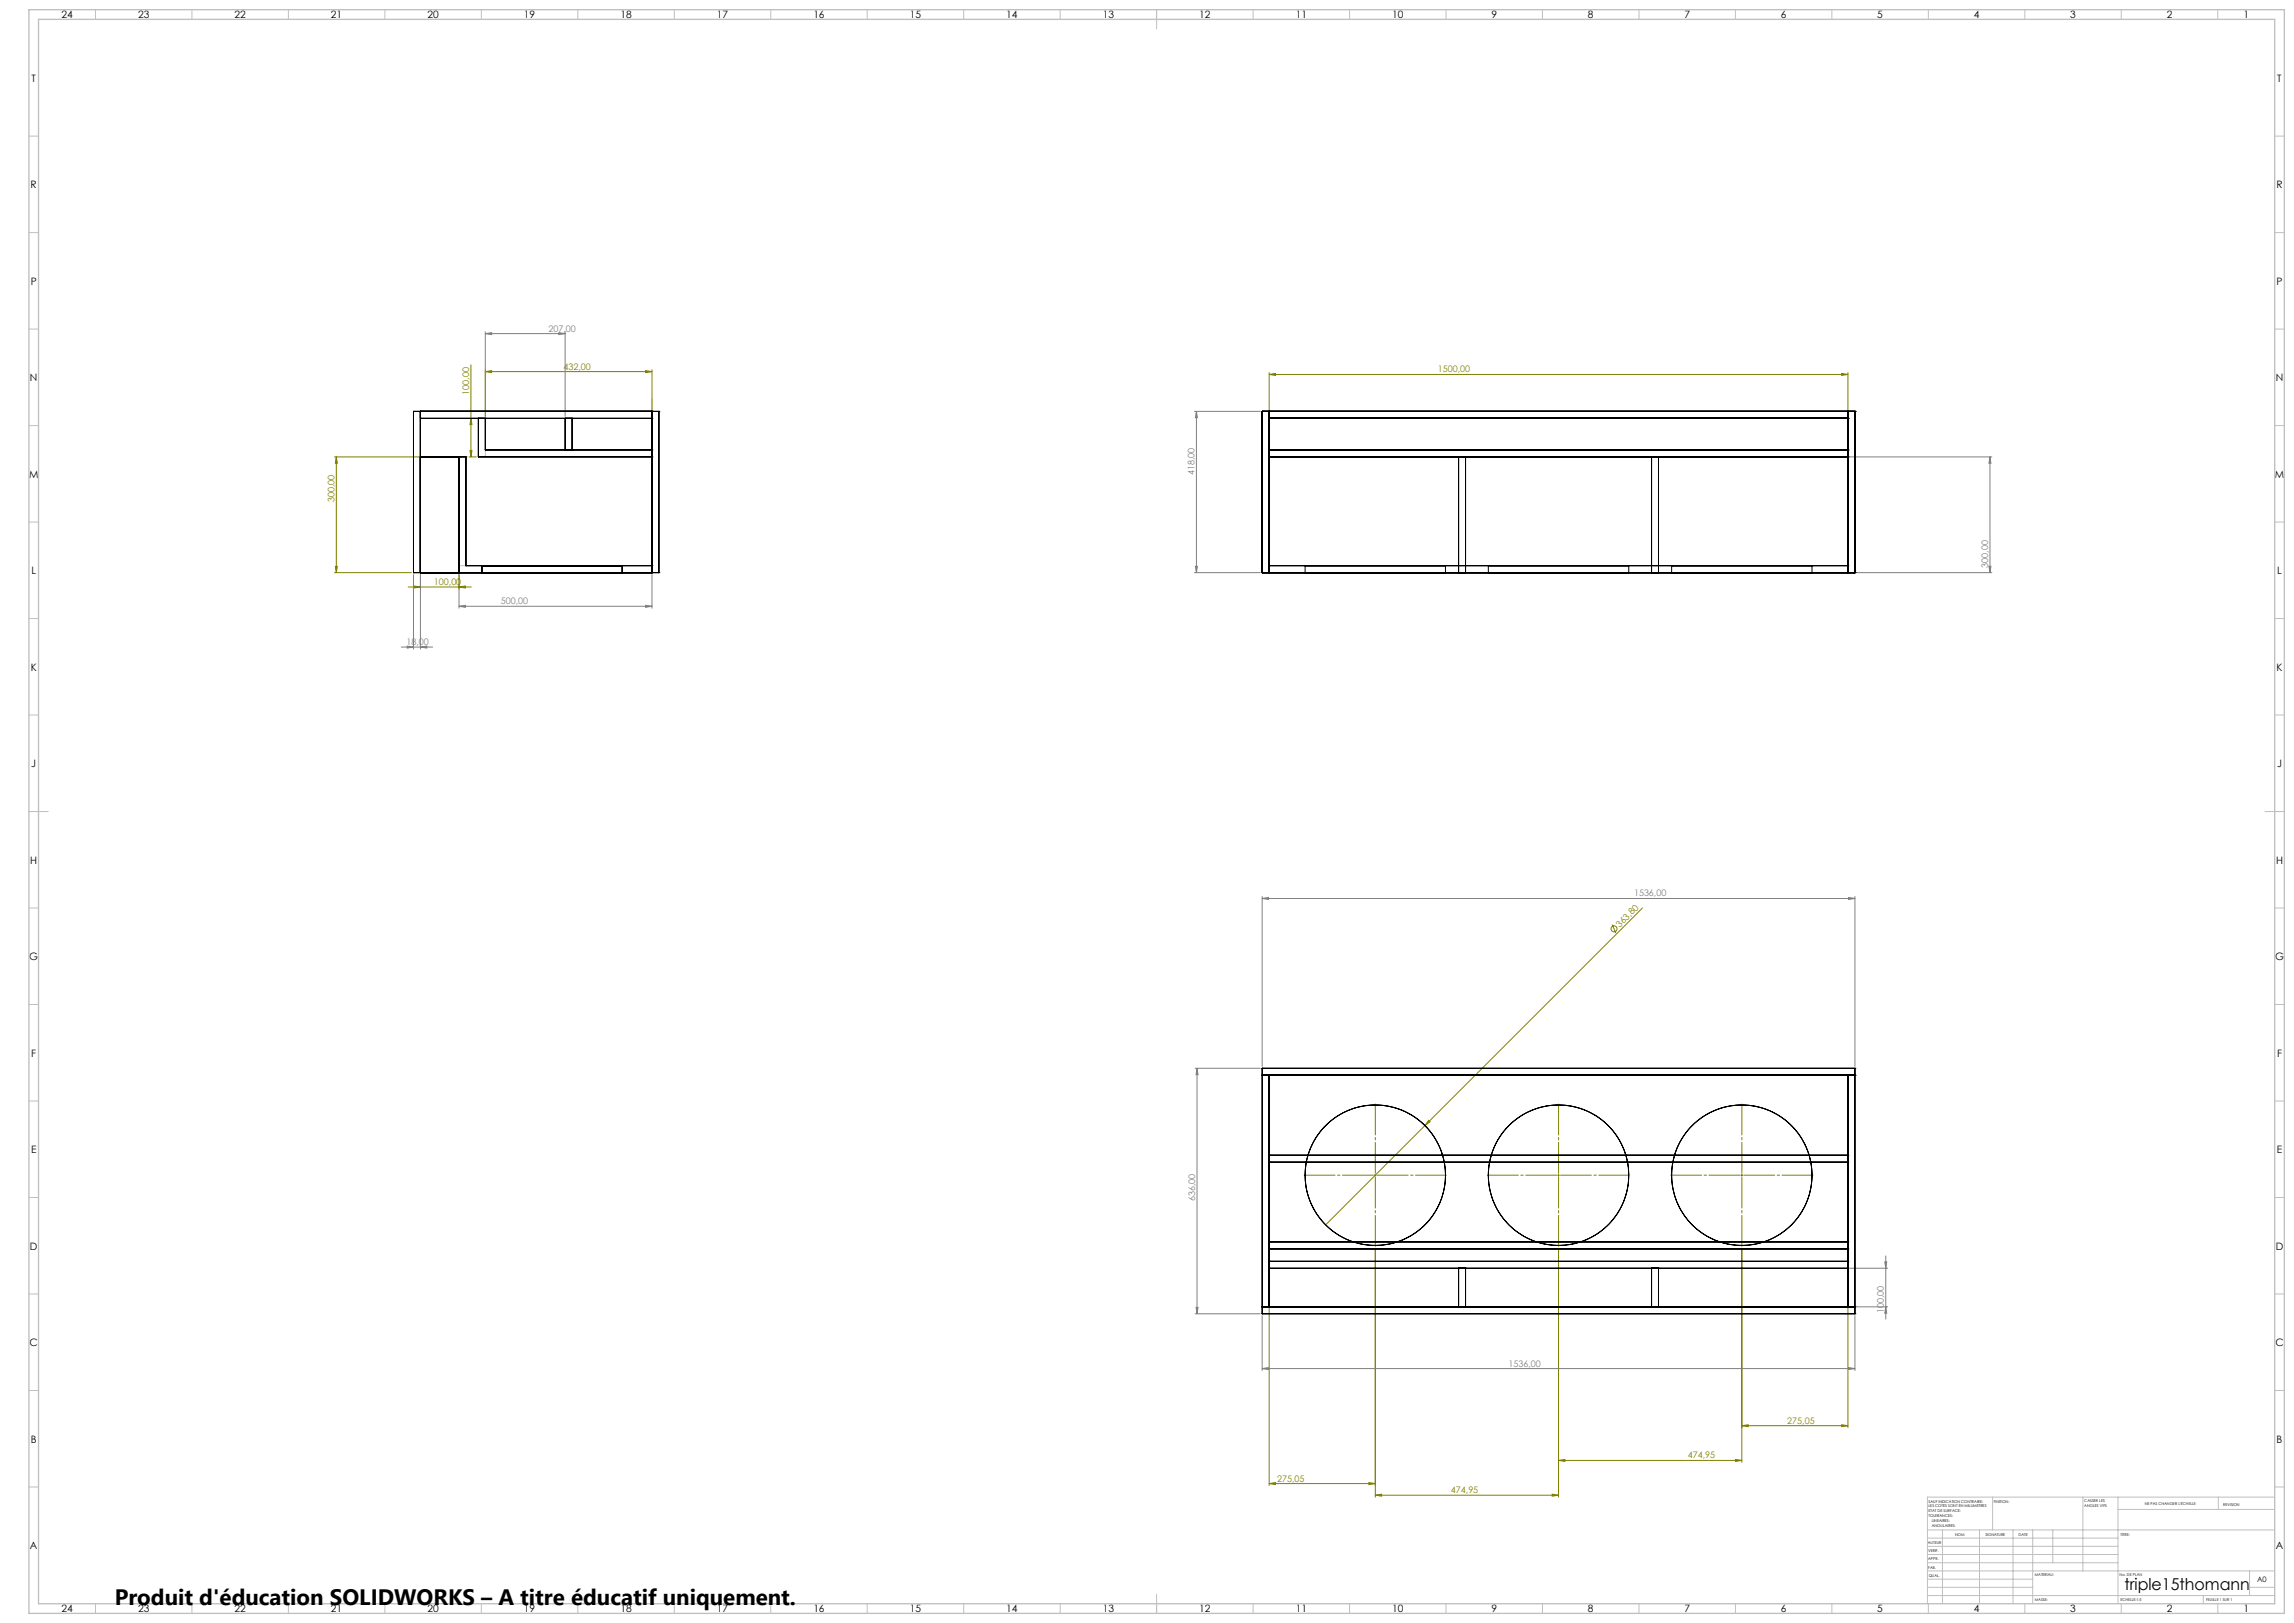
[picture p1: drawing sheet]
<svg xmlns="http://www.w3.org/2000/svg" width="1189mm" height="841mm" viewBox="0 0 1189 841" stroke-linecap="round" stroke-linejoin="round" font-family="sans-serif">
<defs><g id="words">
<text font-size="11.6" x="59" y="832">Produit d'éducation SOLIDWORKS – A titre éducatif uniquement.</text>
<text font-size="8.5" x="1101" y="824">triple15thomann</text>
<g font-size="5.3">
<text x="32" y="10">24</text>
<text x="72" y="10">23</text>
<text x="122" y="10">22</text>
<text x="172" y="10">21</text>
<text x="222" y="10">20</text>
<text x="272" y="10">19</text>
<text x="322" y="10">18</text>
<text x="372" y="10">17</text>
<text x="422" y="10">16</text>
<text x="472" y="10">15</text>
<text x="522" y="10">14</text>
<text x="572" y="10">13</text>
<text x="622" y="10">12</text>
<text x="672" y="10">11</text>
<text x="722" y="10">10</text>
<text x="773" y="10">9</text>
<text x="823" y="10">8</text>
<text x="873" y="10">7</text>
<text x="923" y="10">6</text>
<text x="973" y="10">5</text>
<text x="1023" y="10">4</text>
<text x="1073" y="10">3</text>
<text x="1123" y="10">2</text>
<text x="1163" y="10">1</text>
<text x="16" y="42">T</text>
<text x="1180" y="42">T</text>
<text x="16" y="97">R</text>
<text x="1180" y="97">R</text>
<text x="16" y="147">P</text>
<text x="1180" y="147">P</text>
<text x="16" y="198">N</text>
<text x="1180" y="198">N</text>
<text x="15" y="248">M</text>
<text x="1179" y="248">M</text>
<text x="16" y="298">L</text>
<text x="1180" y="298">L</text>
<text x="16" y="348">K</text>
<text x="1180" y="348">K</text>
<text x="16" y="398">J</text>
<text x="1180" y="398">J</text>
<text x="16" y="448">H</text>
<text x="1180" y="448">H</text>
<text x="15" y="498">G</text>
<text x="1179" y="498">G</text>
<text x="16" y="548">F</text>
<text x="1180" y="548">F</text>
<text x="16" y="598">E</text>
<text x="1180" y="598">E</text>
<text x="16" y="648">D</text>
<text x="1180" y="648">D</text>
<text x="15" y="698">C</text>
<text x="1179" y="698">C</text>
<text x="16" y="748">B</text>
<text x="1180" y="748">B</text>
<text x="16" y="803">A</text>
<text x="1180" y="803">A</text>
<text x="32" y="836">24</text>
<text x="72" y="836">23</text>
<text x="122" y="836">22</text>
<text x="172" y="836">21</text>
<text x="222" y="836">20</text>
<text x="272" y="836">19</text>
<text x="322" y="836">18</text>
<text x="372" y="836">17</text>
<text x="422" y="836">16</text>
<text x="472" y="836">15</text>
<text x="522" y="836">14</text>
<text x="572" y="836">13</text>
<text x="622" y="836">12</text>
<text x="672" y="836">11</text>
<text x="722" y="836">10</text>
<text x="773" y="836">9</text>
<text x="823" y="836">8</text>
<text x="873" y="836">7</text>
<text x="923" y="836">6</text>
<text x="973" y="836">5</text>
<text x="1023" y="836">4</text>
<text x="1073" y="836">3</text>
<text x="1123" y="836">2</text>
<text x="1163" y="836">1</text>
</g>
<g font-size="4.7" fill="#808080">
<text x="284" y="172">207,00</text>
<text x="619" y="246" transform="rotate(-90 619 246)">418,00</text>
<text x="1030" y="294" transform="rotate(-90 1030 294)">300,00</text>
<text x="260" y="313">500,00</text>
<text x="211" y="334">18,00</text>
<text x="847" y="465">1536,00</text>
<text x="619" y="623" transform="rotate(-90 619 623)">636,00</text>
<text x="976" y="680" transform="rotate(-90 976 680)">100,00</text>
<text x="782" y="708">1536,00</text>
</g>
<g font-size="4.7" fill="#808000">
<text x="292" y="192">432,00</text>
<text x="745" y="193">1500,00</text>
<text x="243" y="205" transform="rotate(-90 243 205)">100,00</text>
<text x="173" y="260" transform="rotate(-90 173 260)">300,00</text>
<text x="225" y="303">100,00</text>
<text x="840" y="481" transform="rotate(-45 840 481)">363,80</text>
<text x="926" y="738">275,05</text>
<text x="875" y="756">474,95</text>
<text x="662" y="768">275,05</text>
<text x="752" y="774">474,95</text>
</g>
<text font-size="3.9" x="1170" y="820">A0</text>
<g font-size="2">
<text x="1000" y="779">SAUF INDICATION CONTRAIRE:</text>
<text x="1033" y="779">FINITION:</text>
<text x="1080" y="778">CASSER LES</text>
<text x="1112" y="780">NE PAS CHANGER L'ECHELLE</text>
<text x="1000" y="781">LES COTES SONT EN MILLIMETRES</text>
<text x="1000" y="784">ETAT DE SURFACE:</text>
<text x="1080" y="781">ANGLES VIFS</text>
<text x="1152" y="780">REVISION</text>
<text x="1000" y="786">TOLERANCES:</text>
<text x="1001" y="789">LINEAIRES:</text>
<text x="1001" y="791">ANGULAIRES:</text>
<text x="1013" y="796">NOM</text>
<text x="1029" y="796">SIGNATURE</text>
<text x="1046" y="796">DATE</text>
<text x="1099" y="796">TITRE:</text>
<text x="999" y="800">AUTEUR</text>
<text x="999" y="808">APPR.</text>
<text x="999" y="804">VERIF.</text>
<text x="999" y="813">FAB.</text>
<text x="1000" y="817">QUAL.</text>
<text x="1055" y="817">MATERIAU:</text>
<text x="1099" y="817">No. DE PLAN</text>
<text x="1055" y="830">MASSE:</text>
<text x="1099" y="830">ECHELLE:1:5</text>
<text x="1143" y="830">FEUILLE 1 SUR 1</text>
</g>
</g></defs>
<g fill="none" stroke="#808000" stroke-width=".52">
<path d="M244 189v48M252 193l3-1v1zM252 192v24M252 193h86M335 192l3 1h-3zM338 192v24M658 194h3v1zM658 193v23M658 194h300M955 194h3l-3 1zM958 193v23M244 217l1 3h-1z"/>
<path d="M173 237h64M174 237l1 3h-1zM174 237v60M243 237h4M244 233h1l-1 4zM173 297h40M174 293h1l-1 4zM218 298v7M238 298v7M212 304h32M215 304h3l-3 1zM238 304h3v1z"/>
<path d="M836 479l1 4M851 470l-164 165M741 581l-2 2zM712 609h1M713 608v1M807 609h1M808 608v1M902 609h1M903 608v1M658 655v115M713 647v129M808 647v129"/>
<path d="M903 647v111M958 655v85M903 739l3-1v1zM903 739h55M955 738l3 1h-3zM808 757l3-1v1zM808 757h95M900 756l3 1h-3zM658 769l3-1v1zM658 769h55M710 768l3 1h-3zM713 775l3-1v1z"/>
<path d="M713 775h95M805 774l3 1h-3z"/>
<circle cx="837" cy="481" r="1.6"/>
</g>
<g fill="none" stroke="#808080" stroke-width=".52">
<path d="M252 173l3-1v1zM252 172v44M252 173h41M290 172l3 1h-3zM293 172v44M619 213h34M620 213v84M620 213l1 3h-1zM861 237h171M1031 237l1 3h-1zM1031 237v60M214 298v38"/>
<path d="M218 298v38M238 294v21M338 298v17M619 297h34M620 293h1l-1 4zM962 297h70M1031 293h1l-1 4zM238 314h3v1zM238 314h100M335 314h3l-3 1zM208 335h16M211 335h3l-3 1z"/>
<path d="M218 335h3v1zM654 466l4-1v1zM654 465v88M654 466h307M958 465l3 1h-3zM961 465v88M619 554h34M620 554l1 3h-1zM620 554v127M959 657h19M977 654h1l-1 3zM977 651v33"/>
<path d="M620 677h1l-1 4zM962 677h16M977 677l1 3h-1zM619 681h34M654 682v28M961 682v28M654 709h4v1zM654 709h307M958 709h3l-3 1z"/>
</g>
<path d="M712 609h-36M713 608v-36M713 610v36M714 609h36M807 609h-36M808 608v-36M808 610v36M809 609h36M902 609h-36M903 608v-36M903 610v36M904 609h36" fill="none" stroke="#808000" stroke-width=".52" stroke-dasharray="30.5 1.3 1.3 1.3" stroke-dashoffset="14.4"/>
<path d="M238 293v4" fill="none" stroke="#c0c0c0" stroke-width=".52" stroke-dasharray="30.5 1.3 1.3 1.3"/>
<g fill="none" stroke="#c0c0c0" stroke-width=".52">
<path d="M49 5v5M99 5v5M149 5v5M199 5v5M249 5v5M299 5v5M349 5v5M399 5v5M449 5v5M499 5v5M549 5v5M599 5v10"/>
<path d="M649 5v5M699 5v5M749 5v5M799 5v5M849 5v5M899 5v5M949 5v5M999 5v5M1049 5v5M1099 5v5M1149 5v5M15 71h5"/>
<path d="M1179 71h5M15 121h5M1179 121h5M15 171h5M1179 171h5M248 217h4M338 207v30M658 213v4M958 213v4M15 221h5M252 233v4M1179 221h5"/>
<path d="M15 271h5M1179 271h5M238 293h4M338 293v4M15 321h5M1179 321h5M15 371h5M1179 371h5M15 421h10M1174 421h10M15 471h5M1179 471h5"/>
<path d="M15 521h5M1179 521h5M15 571h5M1179 571h5M15 621h5M1179 621h5M15 671h5M654 677h4M958 677h3M1179 671h5M15 721h5M1179 721h5"/>
<path d="M15 771h5M1033 776v17M1080 776v38M1098 776v55M1150 776v6M1179 771h5M1179 776h-180v55M999 793h180M999 797h99M1007 793v38M1026 793v38M1043 793v38"/>
<path d="M1054 793v38M1064 793v17M1098 782h81M999 810h99M999 806h99M999 801h99M999 818h55M999 814h180M1166 814v13M49 831v5M99 831v5M149 831v5"/>
<path d="M199 831v5M249 831v5M299 831v5M349 831v5M399 831v5M449 831v5M499 831v5M549 831v5M599 826v10M649 831v5M699 831v5M749 831v5"/>
<path d="M799 831v5M849 831v5M899 831v5M949 831v5M999 827h180M999 823h55M999 831v5M1049 831v5M1099 831v5M1142 827v4M1149 831v5M1166 823h13"/>
</g>
<path d="M15 5h1169v831h-1169zM20 10h1159v821h-1159z" fill="none" stroke="#c0c0c0" stroke-width=".7"/>
<path d="M238 314h3v1zM335 314h3l-3 1z" fill="#808080"/>
<g fill="#808000">
<path d="M741 581l-2 2z"/>
<path d="M710 768l3 1h-3zM658 769l3-1v1z"/>
<path d="M713 775l3-1v1zM805 774l3 1h-3zM808 757l3-1v1zM900 756l3 1h-3zM903 739l3-1v1zM955 738l3 1h-3z"/>
<path d="M215 304h3l-3 1zM238 304h3v1z"/>
<path d="M955 194h3l-3 1zM658 194h3v1z"/>
<path d="M335 192l3 1h-3zM252 193l3-1v1z"/>
<path d="M244 233h1l-1 4zM244 217l1 3h-1zM174 293h1l-1 4zM174 237l1 3h-1z"/>
</g>
<g fill="#808080">
<path d="M958 709h3l-3 1zM654 709h4v1z"/>
<path d="M654 466l4-1v1zM958 465l3 1h-3z"/>
<path d="M211 335h3l-3 1zM218 335h3v1zM252 173l3-1v1zM290 172l3 1h-3z"/>
<path d="M977 677l1 3h-1zM977 654h1l-1 3z"/>
<path d="M620 293h1l-1 4zM620 213l1 3h-1z"/>
<path d="M1031 237l1 3h-1zM1031 293h1l-1 4zM620 554l1 3h-1zM620 677h1l-1 4z"/>
</g>
<g fill="none" stroke="#000" stroke-width=".52">
<path d="M214 213h.1M214 213h128M214 213v84M218 217h.1M218 213h.1M218 217h120M218 213v84M248 217h.1M248 217v20M252 217h.1M252 217v16M293 217h.1"/>
<path d="M293 217v16M297 217h.1M297 217v16M338 213h.1M338 217h.1M338 213v84M342 213h.1M342 213v84M654 213h.1M654 213h307M654 213v84M658 217h.1"/>
<path d="M658 213h.1M658 217h300M658 213v84M958 217h.1M958 213h.1M958 213v84M961 213v84M961 213h.1M218 237h.1M218 237h24M238 237h.1M238 237v60"/>
<path d="M242 237h.1M242 237v56M248 237h.1M248 237h90M252 233h.1M252 233h86M293 233h.1M297 233h.1M338 233h.1M338 237h.1M658 237h.1M658 233h.1"/>
<path d="M658 237h300M658 233h300M756 237h.1M756 237v60M760 237v60M760 237h.1M856 237h.1M856 237v60M860 237h.1M860 237v60M958 237h.1M958 233h.1"/>
<path d="M214 297h.1M214 297h128M218 297h.1M238 297h.1M242 293h.1M242 293h96M250 293h73zM250 297h73zM250 293v4M323 293v4M338 297h.1M338 293h.1"/>
<path d="M342 297h.1M654 297h.1M654 297h307M658 293h.1M658 297h.1M658 293h300M676 293h73zM676 297h73zM676 293v4M749 293v4M756 297h.1M760 297h.1"/>
<path d="M771 293h73zM771 297h73zM771 293v4M844 293v4M856 297h.1M860 297h.1M866 293h73zM866 297h73zM866 293v4M939 293v4M958 297h.1M958 293h.1"/>
<path d="M961 297h.1M654 557h.1M654 554h.1M654 554v127M654 557h307M654 554h307M658 557h.1M658 557v120M958 557h.1M958 557v120M961 557h.1M961 554h.1"/>
<path d="M961 554v127M658 599h.1M658 599h300M958 599h.1M658 602h.1M658 602h300M958 602h.1M658 657h.1M658 654h.1M658 647h.1M658 644h.1M658 657h300"/>
<path d="M658 654h300M658 644h300M658 647h300M756 657h.1M756 657v20M760 657h.1M760 657v20M856 657h.1M856 657v20M860 657h.1M860 657v20M958 657h.1"/>
<path d="M958 654h.1M958 647h.1M958 644h.1M654 677h.1M654 677h307M658 677h.1M756 677h.1M760 677h.1M856 677h.1M860 677h.1M958 677h.1M961 677h.1"/>
<path d="M654 681h.1M654 681h307M961 681h.1"/>
<circle cx="713" cy="609" r="36"/>
<circle cx="808" cy="609" r="36"/>
<circle cx="903" cy="609" r="36"/>
</g>
<use href="#words"/>
</svg>
